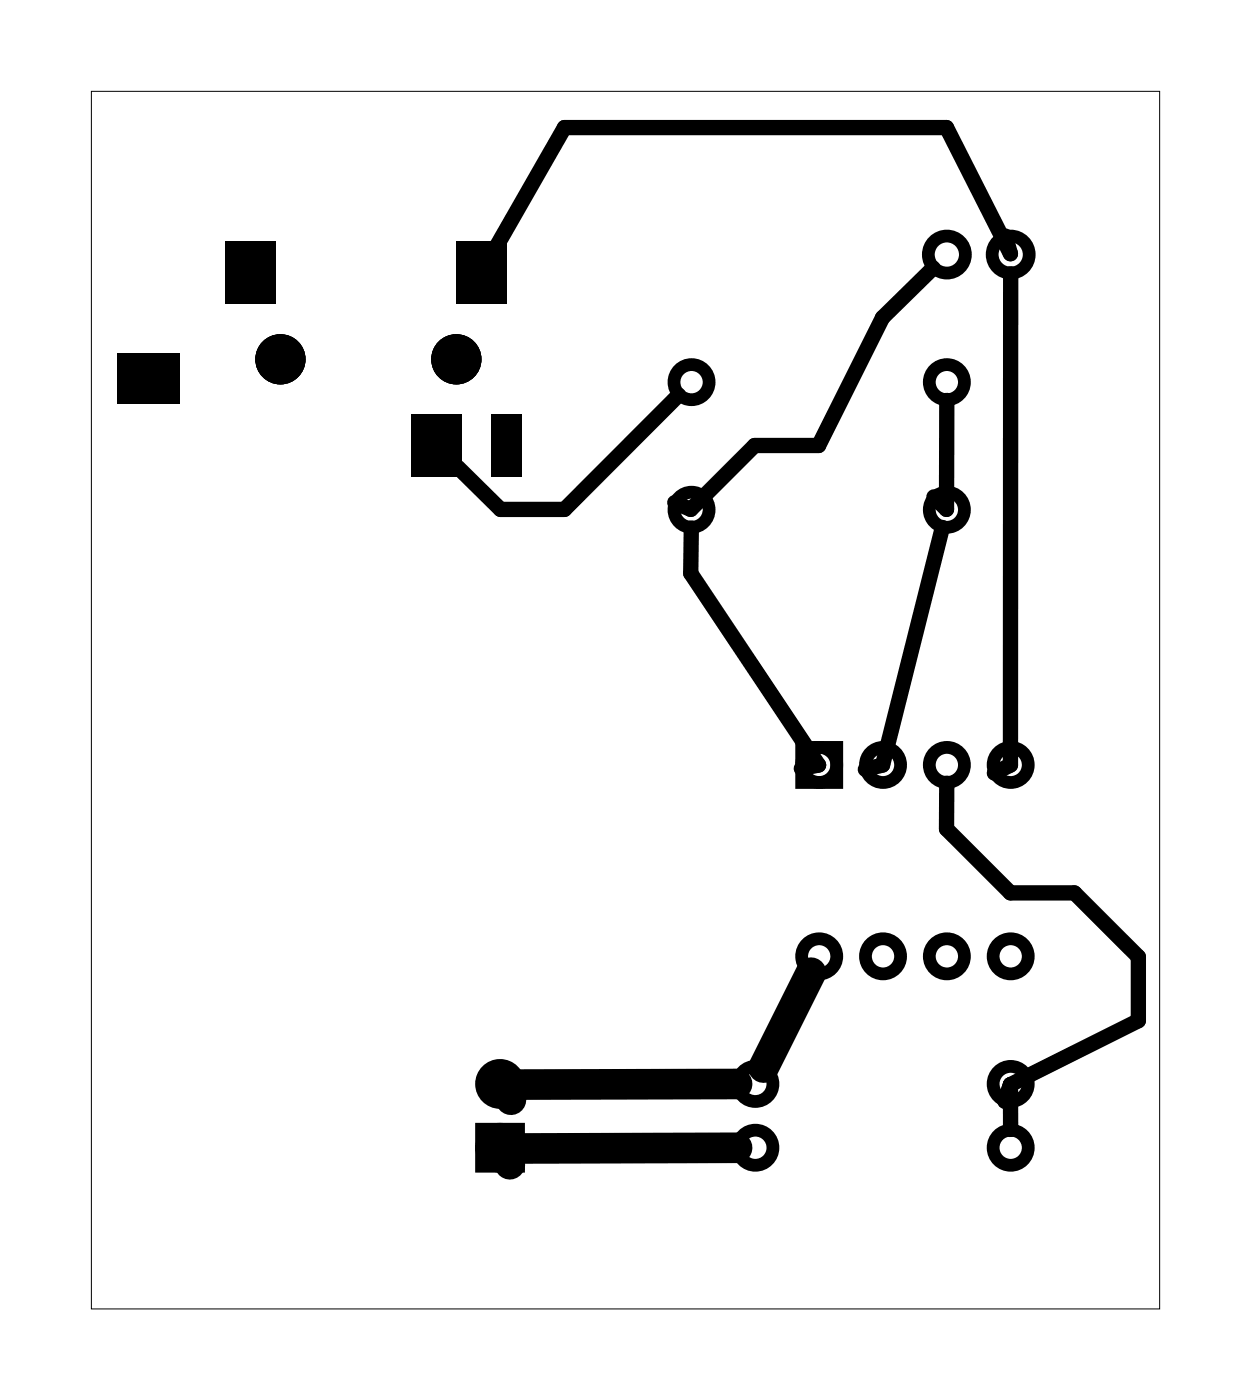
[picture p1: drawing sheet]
<svg xmlns="http://www.w3.org/2000/svg" width="50mm" height="56mm" viewBox="0 0 50 56" stroke-linecap="round" stroke-linejoin="round" font-family="sans-serif">
<path d="M3.6 3.6h42.5v48.5h-42.5z" fill="none" stroke="#000" stroke-width=".04"/>
<g fill="none" stroke="#000" stroke-width=".51">
<path d="M31.9 29.8h1.4v1.4h-1.4zM19.2 45h1.4v1.4h-1.4z"/>
<circle cx="27.5" cy="15.2" r=".7"/>
<circle cx="37.7" cy="15.2" r=".7"/>
<circle cx="37.7" cy="10.1" r=".74"/>
<circle cx="40.2" cy="10.1" r=".74"/>
<circle cx="27.5" cy="20.3" r=".7"/>
<circle cx="32.6" cy="38.1" r=".7"/>
<circle cx="32.6" cy="30.5" r=".7"/>
<circle cx="35.1" cy="38.1" r=".7"/>
<circle cx="35.1" cy="30.5" r=".7"/>
<circle cx="37.7" cy="20.3" r=".7"/>
<circle cx="37.7" cy="38.1" r=".7"/>
<circle cx="37.7" cy="30.5" r=".7"/>
<circle cx="40.2" cy="38.1" r=".7"/>
<circle cx="40.2" cy="30.5" r=".7"/>
<circle cx="19.9" cy="43.2" r=".74"/>
<circle cx="19.9" cy="45.7" r=".74"/>
<circle cx="30.1" cy="43.2" r=".7"/>
<circle cx="30.1" cy="45.7" r=".7"/>
<circle cx="40.2" cy="43.2" r=".7"/>
<circle cx="40.2" cy="45.7" r=".7"/>
</g>
<path d="M4.7 14.1h2.5v2h-2.5zM9 9.6h2v2.5h-2zM16.4 16.5h2v2.5h-2zM18.2 9.6h2v2.5h-2zM19.6 16.5h1.2v2.5h-1.2z" fill="#000"/>
<g fill="#000">
<circle cx="11.2" cy="14.3" r="1"/>
<circle cx="18.2" cy="14.3" r="1"/>
</g>
<path d="M27 15.7l-4.5 4.6h-2.6l-1.7-1.7M37.1 10.7l-2 1.9-2.5 5.1h-2.6l-2.5 2.6-.6-.3M37.7 15.9v4.4l-.5-.5M40 9.4l.2 .7-2.5-5h-15.2l-2.7 4.6M40.2 10.9v19.6l-.6 .3M27.5 21v1.8l5.1 7.7-.7 .1M37.5 21l-2.4 9.5-.7 .1M37.7 31.2v1.8l2.5 2.5h2.6l2.5 2.6v2.5l-5.1 2.6M40.2 43.2l-.2 .6M40.2 43.2v1.8" fill="none" stroke="#000" stroke-width=".61"/>
<path d="M32.3 38.7l-1.9 3.8M29.3 43.2h-9.4l.4 .6M29.3 45.7h-9.4l.4 .7" fill="none" stroke="#000" stroke-width="1.2"/>
</svg>
